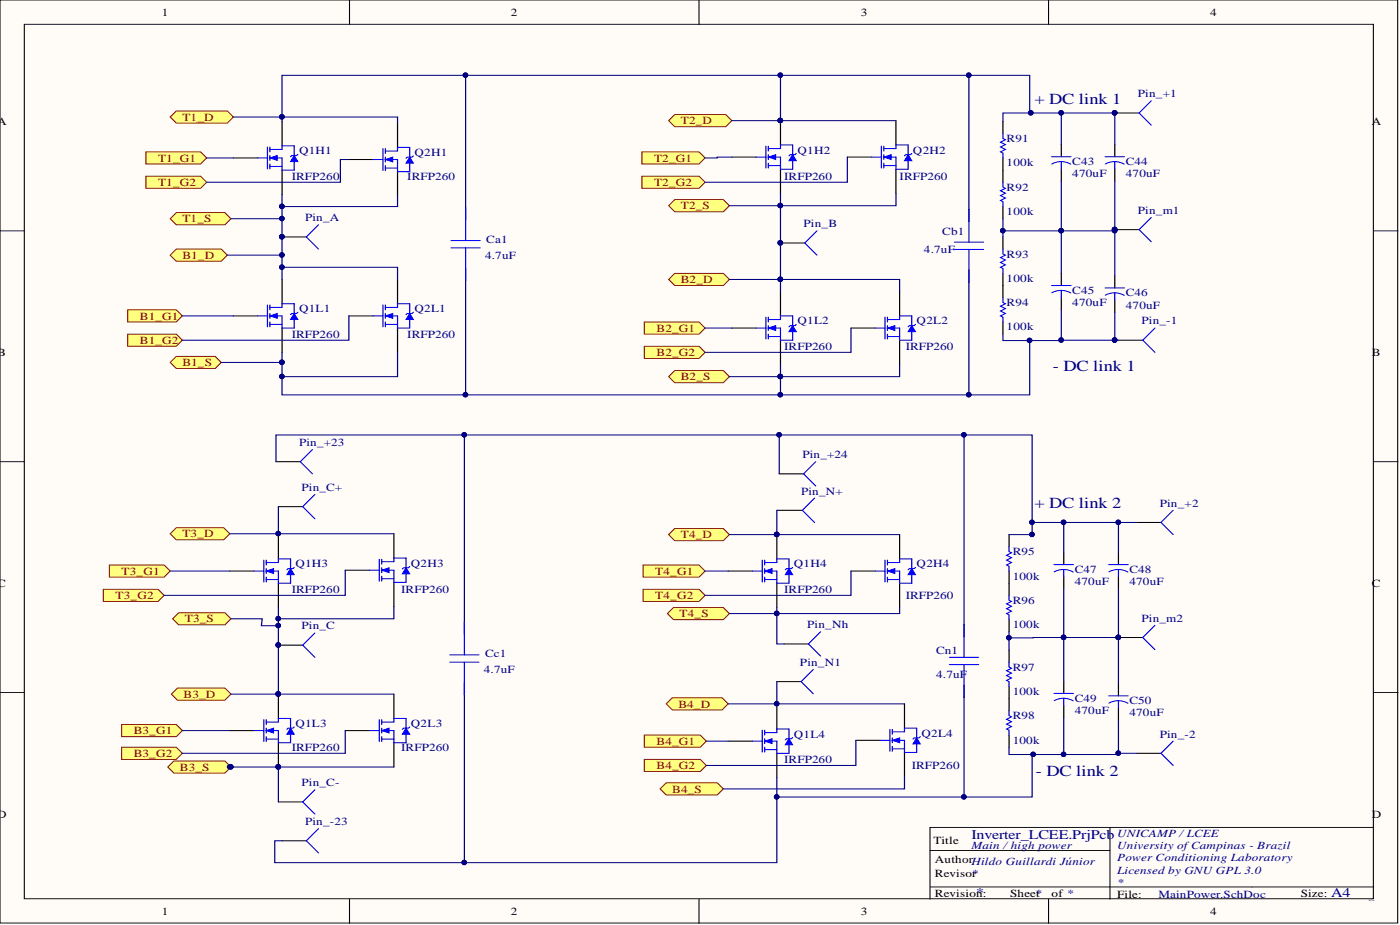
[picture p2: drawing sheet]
<svg xmlns="http://www.w3.org/2000/svg" width="292mm" height="193mm" viewBox="0 0 292 193" stroke-linecap="round" stroke-linejoin="round" font-family="sans-serif">
<defs><g id="words">
<g font-size="3.2" fill="#000080">
<text x="215.9" y="21.6">+ DC link 1</text>
<text x="219.7" y="77.4">- DC link 1</text>
<text x="215.9" y="106">+ DC link 2</text>
<text x="216.1" y="162">- DC link 2</text>
</g>
<g font-size="2.8" fill="#000080">
<text x="202.7" y="175.1">Inverter_LCEE.PrjPcb</text>
<text x="203.7" y="187.2">*</text>
<text x="277.7" y="187.2">A4</text>
</g>
<g font-size="2.3">
<text x="33.7" y="3.3">1</text>
<text x="106.6" y="3.3">2</text>
<text x="179.6" y="3.3">3</text>
<text x="252.5" y="3.3">4</text>
<text x="-.4" y="26.1">A</text>
<text x="286.2" y="26.1">A</text>
<text x="-.4" y="74.3">B</text>
<text x="286.2" y="74.3">B</text>
<text x="-.4" y="122.4">C</text>
<text x="286.2" y="122.4">C</text>
<text x="-.4" y="170.6">D</text>
<text x="286.2" y="170.6">D</text>
<text x="194.8" y="176.2">Title</text>
<text x="195.1" y="180">AuthorHildo Guillardi Júnior</text>
<text x="195.1" y="183">Reviso*</text>
<text x="202.9" y="183">r</text>
<text x="33.7" y="190.9">1</text>
<text x="106.6" y="190.9">2</text>
<text x="179.6" y="190.9">3</text>
<text x="195.1" y="187.1">Revision:</text>
<text x="210.8" y="187.1">Sheet*</text>
<text x="219.4" y="187.1">of *</text>
<text x="233.1" y="187.3">File:</text>
<text x="252.5" y="190.9">4</text>
<text x="271.4" y="187.1">Size:</text>
</g>
<g font-size="2.3" fill="#000080">
<text x="237.4" y="20.3">Pin_+1</text>
<text x="210" y="29.7">R91</text>
<text x="62.4" y="32.2">Q1H1</text>
<text x="86.5" y="32.5">Q2H1</text>
<text x="166.4" y="32">Q1H2</text>
<text x="190.5" y="32">Q2H2</text>
<text x="210" y="34.7">100k</text>
<text x="223.7" y="34.5">C43</text>
<text x="234.9" y="34.5">C44</text>
<text x="60.9" y="37.5">IRFP260</text>
<text x="85" y="37.5">IRFP260</text>
<text x="163.6" y="37.5">IRFP260</text>
<text x="187.7" y="37.5">IRFP260</text>
<text x="210" y="39.8">R92</text>
<text x="223.7" y="37">470uF</text>
<text x="234.9" y="37">470uF</text>
<text x="63.7" y="46.1">Pin_A</text>
<text x="167.7" y="47.4">Pin_B</text>
<text x="210" y="44.9">100k</text>
<text x="237.4" y="44.6">Pin_m1</text>
<text x="101.2" y="54">4.7uF</text>
<text x="101.5" y="50.7">Ca1</text>
<text x="192.8" y="52.7">4.7uF</text>
<text x="196.6" y="48.9">Cb1</text>
<text x="210" y="53.7">R93</text>
<text x="210" y="58.8">100k</text>
<text x="62.4" y="65.1">Q1L1</text>
<text x="86.5" y="65.1">Q2L1</text>
<text x="210" y="63.9">R94</text>
<text x="223.7" y="63.9">470uF</text>
<text x="223.7" y="61.3">C45</text>
<text x="234.9" y="64.4">470uF</text>
<text x="234.9" y="61.8">C46</text>
<text x="60.9" y="70.5">IRFP260</text>
<text x="85" y="70.5">IRFP260</text>
<text x="166.4" y="67.7">Q1L2</text>
<text x="191.2" y="67.7">Q2L2</text>
<text x="210" y="68.9">100k</text>
<text x="238.2" y="67.7">Pin_-1</text>
<text x="163.6" y="73">IRFP260</text>
<text x="189" y="73">IRFP260</text>
<text x="62.4" y="93">Pin_+23</text>
<text x="167.4" y="95.6">Pin_+24</text>
<text x="62.9" y="102.4">Pin_C+</text>
<text x="167.2" y="103.2">Pin_N+</text>
<text x="242" y="105.7">Pin_+2</text>
<text x="61.6" y="118.4">Q1H3</text>
<text x="85.7" y="118.2">Q2H3</text>
<text x="165.6" y="118.4">Q1H4</text>
<text x="191.2" y="118.4">Q2H4</text>
<text x="211.3" y="115.8">R95</text>
<text x="224.2" y="119.6">C47</text>
<text x="235.6" y="119.6">C48</text>
<text x="60.9" y="123.7">IRFP260</text>
<text x="83.7" y="123.7">IRFP260</text>
<text x="163.6" y="123.7">IRFP260</text>
<text x="189" y="125">IRFP260</text>
<text x="211.3" y="120.9">100k</text>
<text x="211.3" y="126">R96</text>
<text x="224.2" y="122.1">470uF</text>
<text x="235.6" y="122.1">470uF</text>
<text x="62.9" y="131.3">Pin_C</text>
<text x="168.4" y="131">Pin_Nh</text>
<text x="211.3" y="131">100k</text>
<text x="238.2" y="129.7">Pin_m2</text>
<text x="101.2" y="137.1">Cc1</text>
<text x="195.3" y="136.4">Cn1</text>
<text x="101" y="140.4">4.7uF</text>
<text x="166.9" y="138.9">Pin_N1</text>
<text x="195.3" y="141.4">4.7uF</text>
<text x="211.3" y="139.9">R97</text>
<text x="211.3" y="145">100k</text>
<text x="224.2" y="149">470uF</text>
<text x="224.2" y="146.4">C49</text>
<text x="235.6" y="149.5">470uF</text>
<text x="235.6" y="146.9">C50</text>
<text x="61.6" y="151.7">Q1L3</text>
<text x="85.7" y="151.7">Q2L3</text>
<text x="165.6" y="153.9">Q1L4</text>
<text x="192.3" y="153.7">Q2L4</text>
<text x="211.3" y="155.1">100k</text>
<text x="211.3" y="150.1">R98</text>
<text x="242" y="153.9">Pin_-2</text>
<text x="60.9" y="156.6">IRFP260</text>
<text x="83.7" y="156.6">IRFP260</text>
<text x="163.6" y="159.2">IRFP260</text>
<text x="190.2" y="160.4">IRFP260</text>
<text x="62.9" y="164">Pin_C-</text>
<text x="63.7" y="172.1">Pin_-23</text>
<text x="202.7" y="177.2">Main /high power</text>
<text x="233.1" y="174.6">UNICAMP /LCEE</text>
<text x="233.1" y="177.2">University ofCampinas - Brazil</text>
<text x="233.1" y="179.7">Power Conditioning Laboratory</text>
<text x="233.1" y="182.2">Licensed by GNU GPL 3.0</text>
<text x="233.1" y="184.8">*</text>
<text x="241.7" y="187.3">MainPower.SchDoc</text>
</g>
<g font-size="2.3" fill="#800000">
<text x="38" y="25.2">T1_D</text>
<text x="142" y="25.9">T2_D</text>
<text x="33" y="33.7">T1_G1</text>
<text x="136.5" y="33.7">T2_G1</text>
<text x="33" y="38.8">T1_G2</text>
<text x="136.5" y="38.8">T2_G2</text>
<text x="38" y="46.4">T1_S</text>
<text x="142" y="43.7">T2_S</text>
<text x="38" y="54">B1_D</text>
<text x="142" y="59.1">B2_D</text>
<text x="29.2" y="66.7">B1_G1</text>
<text x="29.2" y="71.7">B1_G2</text>
<text x="137" y="69.2">B2_G1</text>
<text x="38" y="76.4">B1_S</text>
<text x="137" y="74.3">B2_G2</text>
<text x="142" y="79.3">B2_S</text>
<text x="38" y="112.1">T3_D</text>
<text x="142" y="112.3">T4_D</text>
<text x="25.4" y="119.9">T3_G1</text>
<text x="136.7" y="119.9">T4_G1</text>
<text x="24.1" y="125">T3_G2</text>
<text x="136.7" y="125">T4_G2</text>
<text x="38.6" y="129.9">T3_S</text>
<text x="141.8" y="128.8">T4_S</text>
<text x="38.3" y="145.6">B3_D</text>
<text x="141.5" y="147.6">B4_D</text>
<text x="27.9" y="153.2">B3_G1</text>
<text x="137" y="155.4">B4_G1</text>
<text x="27.9" y="157.9">B3_G2</text>
<text x="37.5" y="160.8">B3_S</text>
<text x="137" y="160.4">B4_G2</text>
<text x="140.3" y="165.3">B4_S</text>
</g>
<text font-size=".4" x="285.6" y="188">HGJr</text>
</g></defs>
<g fill="#fffcf8" stroke="#000" stroke-width=".21">
<path d="M0 0h291.6v192.6h-291.6z"/>
<path d="M5.1 5.1h281.4v182.4h-281.4z"/>
</g>
<g fill="none" stroke="#000" stroke-width=".21">
<path d="M72.9 0v5.1M145.8 0v5.1M218.8 0v5.1M0 48.2h5.1M286.6 48.2h5.1M0 96.3h5.1M286.6 96.3h5.1M0 144.5h5.1M286.6 144.5h5.1M194 177.4h37.6M231.6 172.6v15M286.6 172.6h-92.6v15"/>
<path d="M72.9 187.6v5M145.8 187.6v5M194 185h92.6M218.8 187.6v5"/>
</g>
<path d="M72.8 33.3h5.1M82.9 25.7v5M82.9 35.8v5.1" fill="none" stroke="#000" stroke-width=".23"/>
<path d="M77.9 33.3h2M79.9 31v4.6M80.4 31.5h2.5M80.4 33.3h2.5v2.5M80.4 35.1h2.5M80.4 31v1M80.4 32.8v1M80.4 34.5v1.1" fill="none" stroke="#00f" stroke-width=".23"/>
<path d="M80.4 33.3l1.5-.5v1z" fill="#00f"/>
<path d="M80.4 33.3l1.5-.5v1z" fill="none" stroke="#00f" stroke-width=".21"/>
<path d="M82.9 31.5v-.8h2.6v2.1M85.5 34v1.8h-2.6" fill="none" stroke="#00f" stroke-width=".23"/>
<path d="M85.5 32.8l.7 1.2h-1.5z" fill="#00f"/>
<path d="M85.5 32.8l.7 1.2h-1.5z" fill="none" stroke="#00f" stroke-width=".21"/>
<path d="M86.2 32.5l-.2 .3h-1l-.3 .2M157.8 32.8h2M159.8 30.5v4.6M160.3 31h2.5M160.3 32.8h2.5v2.5M160.3 34.5h2.5M160.3 30.5v1M160.3 32.3v1M160.3 34v1.1" fill="none" stroke="#00f" stroke-width=".23"/>
<path d="M152.7 32.8h5.1M162.8 25.2v5M162.8 35.3v5.1" fill="none" stroke="#000" stroke-width=".23"/>
<circle cx="162.8" cy="25.1" r=".47" fill="#000080" stroke="#000080" stroke-width=".21"/>
<path d="M160.3 32.8l1.5-.5v1z" fill="#00f"/>
<path d="M160.3 32.8l1.5-.5v1z" fill="none" stroke="#00f" stroke-width=".21"/>
<path d="M162.8 31v-.8h2.6v2.1M165.4 33.5v1.8h-2.6" fill="none" stroke="#00f" stroke-width=".23"/>
<path d="M165.4 32.3l.7 1.2h-1.5z" fill="#00f"/>
<path d="M165.4 32.3l.7 1.2h-1.5z" fill="none" stroke="#00f" stroke-width=".21"/>
<path d="M166.1 32l-.2 .3h-1l-.3 .2M181.9 32.8h2M183.9 30.5v4.6M184.4 31h2.5M184.4 32.8h2.5v2.5M184.4 34.5h2.5M184.4 30.5v1M184.4 32.3v1M184.4 34v1.1" fill="none" stroke="#00f" stroke-width=".23"/>
<circle cx="162.8" cy="25.1" r=".47" fill="#000080" stroke="#000080" stroke-width=".21"/>
<path d="M176.8 32.8h5.1M186.9 25.2v5M186.9 35.3v5.1" fill="none" stroke="#000" stroke-width=".23"/>
<path d="M184.4 32.8l1.5-.5v1z" fill="#00f"/>
<path d="M184.4 32.8l1.5-.5v1z" fill="none" stroke="#00f" stroke-width=".21"/>
<path d="M186.9 31v-.8h2.6v2.1M189.5 33.5v1.8h-2.6" fill="none" stroke="#00f" stroke-width=".23"/>
<path d="M189.5 32.3l.7 1.2h-1.5z" fill="#00f"/>
<path d="M189.5 32.3l.7 1.2h-1.5z" fill="none" stroke="#00f" stroke-width=".21"/>
<path d="M190.2 32l-.2 .3h-1l-.3 .2M53 152.4h2M55 150.1v4.6M55.5 150.6h2.6M55.5 152.4h2.6v2.5M55.5 154.2h2.6M55.5 150.1v1M55.5 151.9v1M55.5 153.7v1" fill="none" stroke="#00f" stroke-width=".23"/>
<path d="M47.9 152.4h5.1M58.1 144.8v5.1M58.1 154.9v5.1" fill="none" stroke="#000" stroke-width=".23"/>
<g fill="#000080" stroke="#000080" stroke-width=".21">
<circle cx="58" cy="144.8" r=".47"/>
<circle cx="58" cy="160" r=".47"/>
</g>
<path d="M55.5 152.4l1.6-.5v1z" fill="#00f"/>
<path d="M55.5 152.4l1.6-.5v1z" fill="none" stroke="#00f" stroke-width=".21"/>
<path d="M58.1 150.6v-.7h2.5v2M60.6 153.2v1.7h-2.5" fill="none" stroke="#00f" stroke-width=".23"/>
<path d="M60.6 151.9l.8 1.3h-1.5z" fill="#00f"/>
<path d="M60.6 151.9l.8 1.3h-1.5z" fill="none" stroke="#00f" stroke-width=".21"/>
<path d="M61.4 151.7l-.3 .2h-1l-.2 .3M77.1 152.4h2M79.1 150.1v4.6M79.6 150.6h2.6M79.6 152.4h2.6v2.5M79.6 154.2h2.6M79.6 150.1v1M79.6 151.9v1M79.6 153.7v1" fill="none" stroke="#00f" stroke-width=".23"/>
<g fill="#000080" stroke="#000080" stroke-width=".21">
<circle cx="58" cy="144.8" r=".47"/>
<circle cx="58" cy="160" r=".47"/>
</g>
<path d="M72 152.4h5.1M82.2 144.8v5.1M82.2 154.9v5.1" fill="none" stroke="#000" stroke-width=".23"/>
<path d="M79.6 152.4l1.6-.5v1z" fill="#00f"/>
<path d="M79.6 152.4l1.6-.5v1z" fill="none" stroke="#00f" stroke-width=".21"/>
<path d="M82.2 150.6v-.7h2.5v2M84.7 153.2v1.7h-2.5" fill="none" stroke="#00f" stroke-width=".23"/>
<path d="M84.7 151.9l.8 1.3h-1.5z" fill="#00f"/>
<path d="M84.7 151.9l.8 1.3h-1.5z" fill="none" stroke="#00f" stroke-width=".21"/>
<path d="M77.1 119h2M79.1 116.7v4.5M79.6 117.2h2.6M79.6 119h2.6v2.5M79.6 116.7v1M79.6 118.4v1.1M79.6 120.7h2.6M79.6 120.2v1M85.5 151.7l-.3 .2h-1l-.2 .3" fill="none" stroke="#00f" stroke-width=".23"/>
<path d="M72 119h5.1M82.2 111.4v5M82.2 121.5v5.1" fill="none" stroke="#000" stroke-width=".23"/>
<path d="M79.6 119l1.6-.6v1.1z" fill="#00f"/>
<path d="M79.6 119l1.6-.6v1.1z" fill="none" stroke="#00f" stroke-width=".21"/>
<path d="M82.2 117.2v-.8h2.5v2M84.7 119.7v1.8h-2.5" fill="none" stroke="#00f" stroke-width=".23"/>
<path d="M84.7 118.4l.8 1.3h-1.5z" fill="#00f"/>
<path d="M84.7 118.4l.8 1.3h-1.5z" fill="none" stroke="#00f" stroke-width=".21"/>
<path d="M85.5 118.2l-.3 .2h-1l-.2 .3M183.6 154.4h2.1M185.7 152.2v4.5M186.2 152.7h2.5M186.2 154.4h2.5v2.6M186.2 156.2h2.5M186.2 152.2v1M186.2 153.9v1M186.2 155.7v1" fill="none" stroke="#00f" stroke-width=".23"/>
<path d="M178.6 154.4h5M188.7 146.8v5.1M188.7 157v5" fill="none" stroke="#000" stroke-width=".23"/>
<path d="M186.2 154.4l1.5-.5v1z" fill="#00f"/>
<path d="M186.2 154.4l1.5-.5v1z" fill="none" stroke="#00f" stroke-width=".21"/>
<path d="M188.7 152.7v-.8h2.5v2M191.2 155.2v1.8h-2.5" fill="none" stroke="#00f" stroke-width=".23"/>
<path d="M191.2 153.9l.8 1.3h-1.5z" fill="#00f"/>
<path d="M191.2 153.9l.8 1.3h-1.5z" fill="none" stroke="#00f" stroke-width=".21"/>
<g fill="none" stroke="#00f" stroke-width=".23">
<path d="M94.1 50.2h6.1M94.1 51.7h6.1M97.1 43.3v6.9M97.1 51.7v6.9M199.1 50.5h6.1M199.1 52h6.1M202.2 43.7v6.8M202.2 52v6.9M65.7 132.1l-2.5 2.5 2.5 2.5M93.8 136.6h6.1M93.8 138.1h6.1M96.9 129.8v6.8"/>
<path d="M96.9 138.1v6.9M198.1 137.1h6.1M198.1 138.6h6.1M201.1 130.3v6.8M201.1 138.6v6.9M192 153.7l-.2 .2h-1.1l-.2 .3"/>
</g>
<path d="M97.1 43.3v2.6M97.1 56v2.6M202.2 43.7v2.5M202.2 56.3v2.6M58.1 134.6h5.1M96.9 129.8v2.5M201.1 130.3v2.5M96.9 142.5v2.5M201.1 143v2.5" fill="none" stroke="#000" stroke-width=".23"/>
<circle cx="58" cy="134.6" r=".47" fill="#000080" stroke="#000080" stroke-width=".21"/>
<g fill="#ffff80" stroke="#800000" stroke-width=".21">
<path d="M35.5 24.4l1.3-1.3h10.6l1.3 1.3-1.3 1.3h-10.6z" fill-rule="evenodd"/>
<path d="M35.5 53.2l1.3-1.2h9.4l1.2 1.2-1.2 1.3h-9.4z" fill-rule="evenodd"/>
<path d="M35.5 75.6l1.3-1.3h8.1l1.3 1.3-1.3 1.3h-8.1z" fill-rule="evenodd"/>
<path d="M35.5 45.6l1.3-1.2h10.1l1.3 1.2-1.3 1.3h-10.1z" fill-rule="evenodd"/>
</g>
<path d="M58.8 58.3v5.1M48.7 65.9h5.1M58.8 68.4v5.1" fill="none" stroke="#000" stroke-width=".23"/>
<path d="M53.8 65.9h2M55.8 63.6v4.6M56.3 64.1h2.5M56.3 65.9h2.5v2.5M56.3 67.7h2.5M56.3 63.6v1M56.3 65.4v1M56.3 67.2v1" fill="none" stroke="#00f" stroke-width=".23"/>
<path d="M56.3 65.9l1.5-.5v1z" fill="#00f"/>
<path d="M56.3 65.9l1.5-.5v1z" fill="none" stroke="#00f" stroke-width=".21"/>
<path d="M58.8 64.1v-.7h2.6v2M61.4 66.7v1.7h-2.6" fill="none" stroke="#00f" stroke-width=".23"/>
<path d="M61.4 65.4l.7 1.3h-1.5z" fill="#00f"/>
<path d="M61.4 65.4l.7 1.3h-1.5z" fill="none" stroke="#00f" stroke-width=".21"/>
<path d="M62.1 65.1l-.2 .3h-1l-.3 .2" fill="none" stroke="#00f" stroke-width=".23"/>
<path d="M26.6 64.6h10.2l1.2 1.3-1.2 1.3h-10.2z" fill-rule="evenodd" fill="#ffff80" stroke="#800000" stroke-width=".21"/>
<path d="M47.9 119.1h5.1M58.1 111.5v5.1M58.1 121.7v5" fill="none" stroke="#000" stroke-width=".23"/>
<path d="M53 119.1h2M55 116.9v4.5M55.5 117.4h2.6M55.5 119.1h2.6v2.6M55.5 116.9v1M55.5 118.6v1M55.5 120.9h2.6M55.5 120.4v1" fill="none" stroke="#00f" stroke-width=".23"/>
<path d="M55.5 119.1l1.6-.5v1z" fill="#00f"/>
<path d="M55.5 119.1l1.6-.5v1z" fill="none" stroke="#00f" stroke-width=".21"/>
<path d="M58.1 117.4v-.8h2.5v2M60.6 119.9v1.8h-2.5" fill="none" stroke="#00f" stroke-width=".23"/>
<path d="M60.6 118.6l.8 1.3h-1.5z" fill="#00f"/>
<path d="M60.6 118.6l.8 1.3h-1.5z" fill="none" stroke="#00f" stroke-width=".21"/>
<path d="M77.9 65.9h2M79.9 63.6v4.6M80.4 64.1h2.5M80.4 65.9h2.5v2.5M80.4 67.7h2.5M80.4 63.6v1M80.4 65.4v1M80.4 67.2v1M61.4 118.4l-.3 .2h-1l-.2 .3" fill="none" stroke="#00f" stroke-width=".23"/>
<path d="M82.9 58.3v5.1M72.8 65.9h5.1M82.9 68.4v5.1" fill="none" stroke="#000" stroke-width=".23"/>
<path d="M80.4 65.9l1.5-.5v1z" fill="#00f"/>
<path d="M80.4 65.9l1.5-.5v1z" fill="none" stroke="#00f" stroke-width=".21"/>
<path d="M82.9 64.1v-.7h2.6v2M85.5 66.7v1.7h-2.6" fill="none" stroke="#00f" stroke-width=".23"/>
<path d="M85.5 65.4l.7 1.3h-1.5z" fill="#00f"/>
<path d="M85.5 65.4l.7 1.3h-1.5z" fill="none" stroke="#00f" stroke-width=".21"/>
<path d="M53.8 33h2M55.8 30.7v4.5M56.3 31.2h2.5M56.3 33h2.5v2.5M56.3 34.7h2.5M56.3 30.7v1M56.3 32.4v1.1M56.3 34.2v1M86.2 65.1l-.2 .3h-1l-.3 .2" fill="none" stroke="#00f" stroke-width=".23"/>
<path d="M48.7 33h5.1M58.8 25.3v5.1M58.8 35.5v5.1" fill="none" stroke="#000" stroke-width=".23"/>
<path d="M56.3 33l1.5-.6v1.1z" fill="#00f"/>
<path d="M56.3 33l1.5-.6v1.1z" fill="none" stroke="#00f" stroke-width=".21"/>
<path d="M58.8 31.2v-.8h2.6v2M61.4 33.7v1.8h-2.6" fill="none" stroke="#00f" stroke-width=".23"/>
<path d="M61.4 32.4l.7 1.3h-1.5z" fill="#00f"/>
<path d="M61.4 32.4l.7 1.3h-1.5z" fill="none" stroke="#00f" stroke-width=".21"/>
<path d="M62.1 32.2l-.2 .2h-1l-.3 .3" fill="none" stroke="#00f" stroke-width=".23"/>
<g fill="#ffff80" stroke="#800000" stroke-width=".21">
<path d="M30.4 31.7h11.5l1.2 1.3-1.2 1.2h-11.5z" fill-rule="evenodd"/>
<path d="M35.5 111.4l1.3-1.3h9.9l1.2 1.3-1.2 1.2h-9.9z" fill-rule="evenodd"/>
<path d="M22.8 117.9h11.4l1.3 1.2-1.3 1.3h-11.4z" fill-rule="evenodd"/>
<path d="M36 129.1l1.3-1.3h9.6l1.3 1.3-1.3 1.3h-9.6z" fill-rule="evenodd"/>
<path d="M35.8 144.8l1.2-1.3h9.9l1.3 1.3-1.3 1.3h-9.9z" fill-rule="evenodd"/>
<path d="M25.4 151.1h11.4l1.2 1.3-1.2 1.3h-11.4z" fill-rule="evenodd"/>
<path d="M35 160l1.3-1.3h10.6l1.3 1.3-1.3 1.3h-10.6z" fill-rule="evenodd"/>
</g>
<circle cx="48.2" cy="160" r=".47" fill="#000080" stroke="#000080" stroke-width=".21"/>
<path d="M152.7 68.4h5.1M162.8 60.8v5.1M162.8 71v5" fill="none" stroke="#000" stroke-width=".23"/>
<path d="M157.8 68.4h2M159.8 66.2v4.5M160.3 66.7h2.5M160.3 68.4h2.5v2.6M160.3 70.2h2.5M160.3 66.2v1M160.3 67.9v1M160.3 69.7v1" fill="none" stroke="#00f" stroke-width=".23"/>
<path d="M160.3 68.4l1.5-.5v1z" fill="#00f"/>
<path d="M160.3 68.4l1.5-.5v1z" fill="none" stroke="#00f" stroke-width=".21"/>
<path d="M162.8 66.7v-.8h2.6v2M165.4 69.2v1.8h-2.6" fill="none" stroke="#00f" stroke-width=".23"/>
<path d="M165.4 67.9l.7 1.3h-1.5z" fill="#00f"/>
<path d="M165.4 67.9l.7 1.3h-1.5z" fill="none" stroke="#00f" stroke-width=".21"/>
<path d="M166.1 67.7l-.2 .2h-1l-.3 .3M182.6 68.4h2.1M184.7 66.2v4.5M185.2 66.7h2.5M185.2 68.4h2.5v2.6M185.2 70.2h2.5M185.2 66.2v1M185.2 67.9v1M185.2 69.7v1" fill="none" stroke="#00f" stroke-width=".23"/>
<path d="M177.6 68.4h5M187.7 60.8v5.1M187.7 71v5" fill="none" stroke="#000" stroke-width=".23"/>
<path d="M185.2 68.4l1.5-.5v1z" fill="#00f"/>
<path d="M185.2 68.4l1.5-.5v1z" fill="none" stroke="#00f" stroke-width=".21"/>
<path d="M187.7 66.7v-.8h2.5v2M190.2 69.2v1.8h-2.5" fill="none" stroke="#00f" stroke-width=".23"/>
<path d="M190.2 67.9l.8 1.3h-1.5z" fill="#00f"/>
<path d="M190.2 67.9l.8 1.3h-1.5z" fill="none" stroke="#00f" stroke-width=".21"/>
<path d="M191 67.7l-.3 .2h-1l-.2 .3M157 119.1h2M159 116.9v4.5M159.5 117.4h2.6M159.5 119.1h2.6v2.6M159.5 116.9v1M159.5 118.6v1M159.5 120.9h2.6M159.5 120.4v1" fill="none" stroke="#00f" stroke-width=".23"/>
<path d="M151.9 119.1h5.1M162.1 111.5v5.1M162.1 121.7v5" fill="none" stroke="#000" stroke-width=".23"/>
<circle cx="162" cy="111.5" r=".47" fill="#000080" stroke="#000080" stroke-width=".21"/>
<path d="M159.5 119.1l1.6-.5v1z" fill="#00f"/>
<path d="M159.5 119.1l1.6-.5v1z" fill="none" stroke="#00f" stroke-width=".21"/>
<path d="M162.1 117.4v-.8h2.5v2M164.6 119.9v1.8h-2.5" fill="none" stroke="#00f" stroke-width=".23"/>
<path d="M164.6 118.6l.8 1.3h-1.5z" fill="#00f"/>
<path d="M164.6 118.6l.8 1.3h-1.5z" fill="none" stroke="#00f" stroke-width=".21"/>
<path d="M165.4 118.4l-.3 .2h-1l-.2 .3M182.6 119.1h2.1M184.7 116.9v4.5M185.2 117.4h2.5M185.2 119.1h2.5v2.6M185.2 116.9v1M185.2 118.6v1M185.2 120.9h2.5M185.2 120.4v1" fill="none" stroke="#00f" stroke-width=".23"/>
<circle cx="162" cy="111.5" r=".47" fill="#000080" stroke="#000080" stroke-width=".21"/>
<path d="M177.6 119.1h5M187.7 111.5v5.1M187.7 121.7v5" fill="none" stroke="#000" stroke-width=".23"/>
<path d="M185.2 119.1l1.5-.5v1z" fill="#00f"/>
<path d="M185.2 119.1l1.5-.5v1z" fill="none" stroke="#00f" stroke-width=".21"/>
<path d="M187.7 117.4v-.8h2.5v2M190.2 119.9v1.8h-2.5" fill="none" stroke="#00f" stroke-width=".23"/>
<path d="M190.2 118.6l.8 1.3h-1.5z" fill="#00f"/>
<path d="M190.2 118.6l.8 1.3h-1.5z" fill="none" stroke="#00f" stroke-width=".21"/>
<path d="M191 118.4l-.3 .2h-1l-.2 .3M157 154.6h2M159 152.3v4.6M159.5 152.8h2.6M159.5 154.6h2.6v2.6M159.5 156.4h2.6M159.5 152.3v1M159.5 154.1v1M159.5 155.9v1" fill="none" stroke="#00f" stroke-width=".23"/>
<path d="M151.9 154.6h5.1M162.1 147v5.1M162.1 157.2v5" fill="none" stroke="#000" stroke-width=".23"/>
<path d="M159.5 154.6l1.6-.5v1z" fill="#00f"/>
<path d="M159.5 154.6l1.6-.5v1z" fill="none" stroke="#00f" stroke-width=".21"/>
<path d="M162.1 152.8v-.7h2.5v2M164.6 155.4v1.8h-2.5" fill="none" stroke="#00f" stroke-width=".23"/>
<path d="M164.6 154.1l.8 1.3h-1.5z" fill="#00f"/>
<path d="M164.6 154.1l.8 1.3h-1.5z" fill="none" stroke="#00f" stroke-width=".21"/>
<path d="M165.4 153.9l-.3 .2h-1l-.2 .3" fill="none" stroke="#00f" stroke-width=".23"/>
<g fill="#ffff80" stroke="#800000" stroke-width=".21">
<path d="M139.5 25.2l1.3-1.3h10.6l1.3 1.3-1.3 1.2h-10.6z" fill-rule="evenodd"/>
<path d="M133.9 31.7h11.9l1.3 1.3-1.3 1.2h-11.9z" fill-rule="evenodd"/>
<path d="M139.5 42.9l1.3-1.3h10.1l1.3 1.3-1.3 1.3h-10.1z" fill-rule="evenodd"/>
<path d="M139.5 58.3l1.3-1.3h10.1l1.3 1.3-1.3 1.3h-10.1z" fill-rule="evenodd"/>
<path d="M134.4 67.2h11.4l1.3 1.2-1.3 1.3h-11.4z" fill-rule="evenodd"/>
<path d="M139.5 78.6l1.3-1.3h10.1l1.3 1.3-1.3 1.2h-10.1z" fill-rule="evenodd"/>
<path d="M139.5 111.5l1.3-1.2h10.1l1.3 1.2-1.3 1.3h-10.1z" fill-rule="evenodd"/>
<path d="M134.2 117.9h11.6l1.3 1.2-1.3 1.3h-11.6z" fill-rule="evenodd"/>
<path d="M139.3 128l1.2-1.3h10.4l1.3 1.3-1.3 1.3h-10.4z" fill-rule="evenodd"/>
<path d="M139 146.8l1.3-1.2h10.4l1.2 1.2-1.2 1.3h-10.4z" fill-rule="evenodd"/>
<path d="M134.4 153.3h11.7l1.3 1.3-1.3 1.3h-11.7z" fill-rule="evenodd"/>
<path d="M137.7 164.6l1.3-1.3h10.7l1.2 1.3-1.2 1.2h-10.7z" fill-rule="evenodd"/>
</g>
<g fill="none" stroke="#000" stroke-width=".23">
<path d="M232.6 23.6h5.1M58.8 49.4h5.1M162.8 50.7h5.1M233.4 71h5M57.6 96.3h5.1M162.6 98.9h5.1M58.1 105.7h5.1M162.3 106.5h5.1M237.2 109h5M163.6 134.3h5.1M162.1 142.2h5.1M237.2 157.2h5"/>
<path d="M58.1 167.3h5.1M58.8 175.4h5.1"/>
</g>
<g fill="none" stroke="#00f" stroke-width=".23">
<path d="M240.2 21l-2.5 2.6 2.5 2.5M66.5 46.9l-2.6 2.5 2.6 2.6M170.5 48.2l-2.6 2.5 2.6 2.5M241 68.4l-2.6 2.6 2.6 2.5M65.2 93.8l-2.5 2.5 2.5 2.6M170.2 96.3l-2.5 2.6 2.5 2.5M65.7 103.2l-2.5 2.5 2.5 2.5M169.9 103.9l-2.5 2.6 2.5 2.5M244.8 106.5l-2.6 2.5 2.6 2.5M169.7 139.7l-2.5 2.5 2.5 2.5M171.2 131.8l-2.5 2.5 2.5 2.6M244.8 154.6l-2.6 2.6 2.6 2.5"/>
<path d="M65.7 164.8l-2.5 2.5 2.5 2.5M66.5 172.9l-2.6 2.5 2.6 2.5"/>
</g>
<g fill="#000080" stroke="#000080" stroke-width=".21">
<circle cx="58.8" cy="49.4" r=".47"/>
<circle cx="162.8" cy="50.7" r=".47"/>
<circle cx="232.6" cy="23.5" r=".47"/>
</g>
<g fill="#ffff80" stroke="#800000" stroke-width=".21">
<path d="M30.4 36.8h11.5l1.2 1.2-1.2 1.3h-11.5z" fill-rule="evenodd"/>
<path d="M26.6 69.7h10.2l1.2 1.3-1.2 1.2h-10.2z" fill-rule="evenodd"/>
<path d="M21.6 122.9h11.4l1.2 1.3-1.2 1.3h-11.4z" fill-rule="evenodd"/>
<path d="M25.4 155.9h11.4l1.2 1.3-1.2 1.2h-11.4z" fill-rule="evenodd"/>
<path d="M133.9 36.8h11.9l1.3 1.2-1.3 1.3h-11.9z" fill-rule="evenodd"/>
<path d="M134.4 72.2h11.4l1.3 1.3-1.3 1.3h-11.4z" fill-rule="evenodd"/>
<path d="M134.2 122.9h11.6l1.3 1.3-1.3 1.3h-11.6z" fill-rule="evenodd"/>
<path d="M134.4 158.4h11.7l1.3 1.3-1.3 1.3h-11.7z" fill-rule="evenodd"/>
</g>
<g fill="none" stroke="#000" stroke-width=".23">
<path d="M209.3 25.3v2.6M209.3 33v5M221.4 30.2v2.5M221.4 35.2v2.6M232.6 30.2v2.5M232.6 35.2v2.6M209.3 43.1v2.5M209.3 49.4v2.6M209.3 57v5.1M221.4 57v2.6M232.6 47.9h5.1M232.6 57.5v2.6"/>
<path d="M209.3 67.2v2.5M221.4 62.1v2.5M232.6 62.6v2.5M210.5 111.5v2.6M210.5 119.1v5.1M221.9 115.3v2.5M233.4 115.3v2.5M210.5 129.3v2.5M210.5 135.6v2.5M221.9 120.3v2.6M233.4 133h5M233.4 120.3v2.6"/>
<path d="M210.5 143.2v5.1M210.5 153.3v2.6M221.9 142.1v2.6M221.9 147.2v2.5M233.4 142.6v2.6M233.4 147.7v2.5"/>
</g>
<g fill="#000080" stroke="#000080" stroke-width=".21">
<circle cx="232.6" cy="47.9" r=".47"/>
<circle cx="233.3" cy="133" r=".47"/>
<circle cx="162.8" cy="25.1" r=".47"/>
<circle cx="162" cy="146.8" r=".47"/>
<circle cx="58" cy="111.3" r=".47"/>
<circle cx="58" cy="160" r=".47"/>
<circle cx="221.9" cy="157.4" r=".47"/>
<circle cx="233.3" cy="157.1" r=".47"/>
<circle cx="162" cy="166.2" r=".47"/>
<circle cx="201.1" cy="166.2" r=".47"/>
<circle cx="201.1" cy="90.7" r=".47"/>
<circle cx="96.9" cy="90.7" r=".47"/>
<circle cx="97.1" cy="82.3" r=".47"/>
<circle cx="97.1" cy="15.7" r=".47"/>
<circle cx="162.8" cy="15.7" r=".47"/>
<circle cx="202.1" cy="15.7" r=".47"/>
<circle cx="58.8" cy="24.4" r=".47"/>
<circle cx="58.8" cy="75.6" r=".47"/>
<circle cx="221.4" cy="48.1" r=".47"/>
<circle cx="221.4" cy="23.5" r=".47"/>
<circle cx="232.6" cy="23.5" r=".47"/>
<circle cx="221.4" cy="70.9" r=".47"/>
<circle cx="232.6" cy="70.9" r=".47"/>
<circle cx="58.8" cy="43.1" r=".47"/>
<circle cx="58.8" cy="45.6" r=".47"/>
<circle cx="58" cy="129.1" r=".47"/>
<circle cx="162.8" cy="58.3" r=".47"/>
<circle cx="202.1" cy="82.3" r=".47"/>
<circle cx="162.8" cy="82.3" r=".47"/>
<circle cx="162" cy="111.5" r=".47"/>
<circle cx="162.8" cy="42.9" r=".47"/>
<circle cx="162.8" cy="50.7" r=".47"/>
<circle cx="162.8" cy="78.5" r=".47"/>
<circle cx="162" cy="128" r=".47"/>
<circle cx="233.3" cy="109" r=".47"/>
<circle cx="221.9" cy="109" r=".47"/>
<circle cx="215.3" cy="109" r=".47"/>
<circle cx="162.5" cy="90.7" r=".47"/>
<circle cx="58.8" cy="49.4" r=".47"/>
<circle cx="58.8" cy="53.2" r=".47"/>
<circle cx="58.8" cy="55.7" r=".47"/>
<circle cx="58.8" cy="78.5" r=".47"/>
<circle cx="96.9" cy="179.9" r=".47"/>
<circle cx="58" cy="130.5" r=".47"/>
<circle cx="232.6" cy="48.1" r=".47"/>
<circle cx="214.8" cy="71" r=".47"/>
<circle cx="215.1" cy="23.5" r=".47"/>
<circle cx="209.2" cy="48.1" r=".47"/>
<circle cx="215.6" cy="157.4" r=".47"/>
<circle cx="215.3" cy="111.5" r=".47"/>
<circle cx="210.5" cy="133" r=".47"/>
<circle cx="221.9" cy="133" r=".47"/>
<circle cx="48.2" cy="160" r=".47"/>
<circle cx="47.9" cy="160" r=".47"/>
<circle cx="58" cy="144.8" r=".47"/>
<circle cx="58" cy="134.6" r=".47"/>
</g>
<g fill="none" stroke="#00f" stroke-width=".23">
<path d="M209.3 27.9v1l.5 .2-1 .6 1 .5-1 .5 1 .5-1 .5 .5 .2v1.1M209.3 38v1l.5 .3-1 .5 1 .5-1 .5 1 .5-1 .5 .5 .3v1M219.4 32.7h4.1M221.4 33.7l1.2 .2 .8 .3M221.4 33.7l-.8 .1-1.1 .4M221.4 33.7v1.5M230.6 32.7h4M232.6 33.7l1.2 .2 .8 .3M232.6 33.7l-1.2 .2-.8 .3M232.6 33.7v1.5M209.3 52v1l.5 .2-1 .5 1 .5-1 .6 1 .5-1 .5 .5 .2v1M219.4 59.6h4.1"/>
<path d="M240.2 45.4l-2.5 2.5 2.5 2.5M209.3 62.1v1l.5 .3-1 .5 1 .5-1 .5 1 .5-1 .5 .5 .3v1M221.4 60.6l.9 .1 1.1 .4M221.4 60.6l-.8 .1-1.1 .4M221.4 60.6v1.5M230.6 60.1h4M232.6 61.1l.8 .1 1.2 .4M232.6 61.1l-.8 .1-1.2 .4M232.6 61.1v1.5M210.5 114.1v1l.5 .2-1 .5 1 .5-1 .6 1 .5-1 .5 .5 .2v1M219.9 117.8h4.1M221.9 118.8l1.3 .2 .7 .3"/>
<path d="M221.9 118.8l-1.2 .2-.7 .3M221.9 118.8v1.5M231.3 117.8h4.1M233.4 118.8l1.2 .2 .7 .3M233.4 118.8l-1.3 .2-.7 .3M233.4 118.8v1.5M210.5 124.2v1l.5 .3-1 .5 1 .5-1 .5 1 .5-1 .5 .5 .3v1M210.5 138.1v1.1l.5 .2-1 .5 1 .5-1 .5 1 .5-1 .5 .5 .3v1M241 130.5l-2.6 2.5 2.6 2.5M210.5 148.3v1l.5 .2-1 .6 1 .5-1 .5 1 .5-1 .5 .5 .2v1M219.9 144.7h4.1M221.9 145.7l.9 .1 1.1 .4"/>
<path d="M221.9 145.7h-.8l-1.1 .5M221.9 145.7v1.5M231.3 145.2h4.1M233.4 146.2l.8 .1 1.1 .4M233.4 146.2l-1.3 .2-.7 .3M233.4 146.2v1.5"/>
</g>
<g fill="none" stroke="#000080" stroke-width=".23">
<path d="M97.1 15.7h65.7v9.5M162.8 15.7h39.4v28M202.2 15.7h12.6v8.1l.3-.2h6.3v6.6M43.1 33h5.6M48.7 24.4h34.2v1.3M58.8 25.3v-9.6h38.3v27.6M72.8 33.3h-1.8v4.7h-27.9M152.7 25.2h34.2M152.7 32.8l-5.6 .2M176.8 32.8v5.2h-29.7M215.1 23.6h-5.8v1.7M221.4 37.8v19.2"/>
<path d="M221.4 23.6h11.2M232.6 37.8v10.4h-23.3v-2.6M232.8 23.6h-.2v6.6M47.4 53.2h11.4M48.2 45.6h10.6M58.8 43.1v15.2M58.8 55.8h24.1v2.5M58.8 40.6v2.5M82.9 40.9v2.2h-24.1M97.1 58.6v23.8M152.2 58.3h35.5v2.5M162.8 40.4v20.4"/>
<path d="M186.9 40.4v2.5h-34.7M202.2 58.9v23.5h-39.4M209.3 48.2v1.2M232.6 48.2v9.3M38 65.9h10.7M46.2 75.6h12.6M58.8 75.6v6.8h104v-3.8M58.8 73.5v2.1M72.8 65.9v5.1h-34.8M82.9 73.5v5.1h-24.1M147.1 68.4h5.6M152.2 78.6h10.6"/>
<path d="M162.8 76v2.6M177.6 68.4v5.1h-30.5M187.7 76v2.6h-24.9M209.3 69.7v1.3h5.5M221.4 64.6v6.4M232.6 65.1v5.9h-17.8v11.4h-12.6M233.4 71h-.8h.2M57.6 96.3v-5.6h105v8.2M96.9 90.7v39.1M162.6 90.7h52.7v18.3h18.1M201.1 90.7v39.6M35.5 119.1h12.4"/>
<path d="M47.9 111.4h34.3M58.1 105.7v5.7M72 119v5.2h-37.8M147.1 119.1h4.8M152.2 111.5h9.9M162.3 106.5h-.2v5h25.6M177.6 119.1v5.1h-30.5M210.5 111.5h4.8v.2M215.3 109v2.5M221.9 109v6.3M237.2 109h-3.8v6.3M48.2 129.1h6.5l-.2 1.4h3.6"/>
<path d="M58.1 126.7v2.4M82.2 126.6v2.5h-24.1v15.7M162.1 126.7v1.3h-9.9M187.7 126.7v1.3h-25.6v6.3h1.5M210.5 133.1v2.5M221.9 122.9v10.1l-11.4 .1v-1.3M233.4 122.9v10.1h-11.5v9.1M233.4 133v9.6M38 152.4h9.9M48.2 144.8h34M72 152.4v4.8h-34M96.9 145v35h-39.6v-4.6h1.5"/>
<path d="M147.4 154.6h4.5M151.9 146.8h36.8M162.1 142.2v4.6M178.6 154.4v5.3h-31.2M201.1 145.5v20.8h-39M210.5 155.9v1.5h5.1M221.9 149.7v7.7h-6.3l-.3 .3v8.6h-14.2M233.4 150.2v7.2h-11.5M233.4 157.2h3.8M47.9 160h34.3M58.1 160v7.3M162.1 162.2v17.8h-65.2"/>
<path d="M188.7 162v2.6h-37.8"/>
</g>
<use href="#words"/>
</svg>
